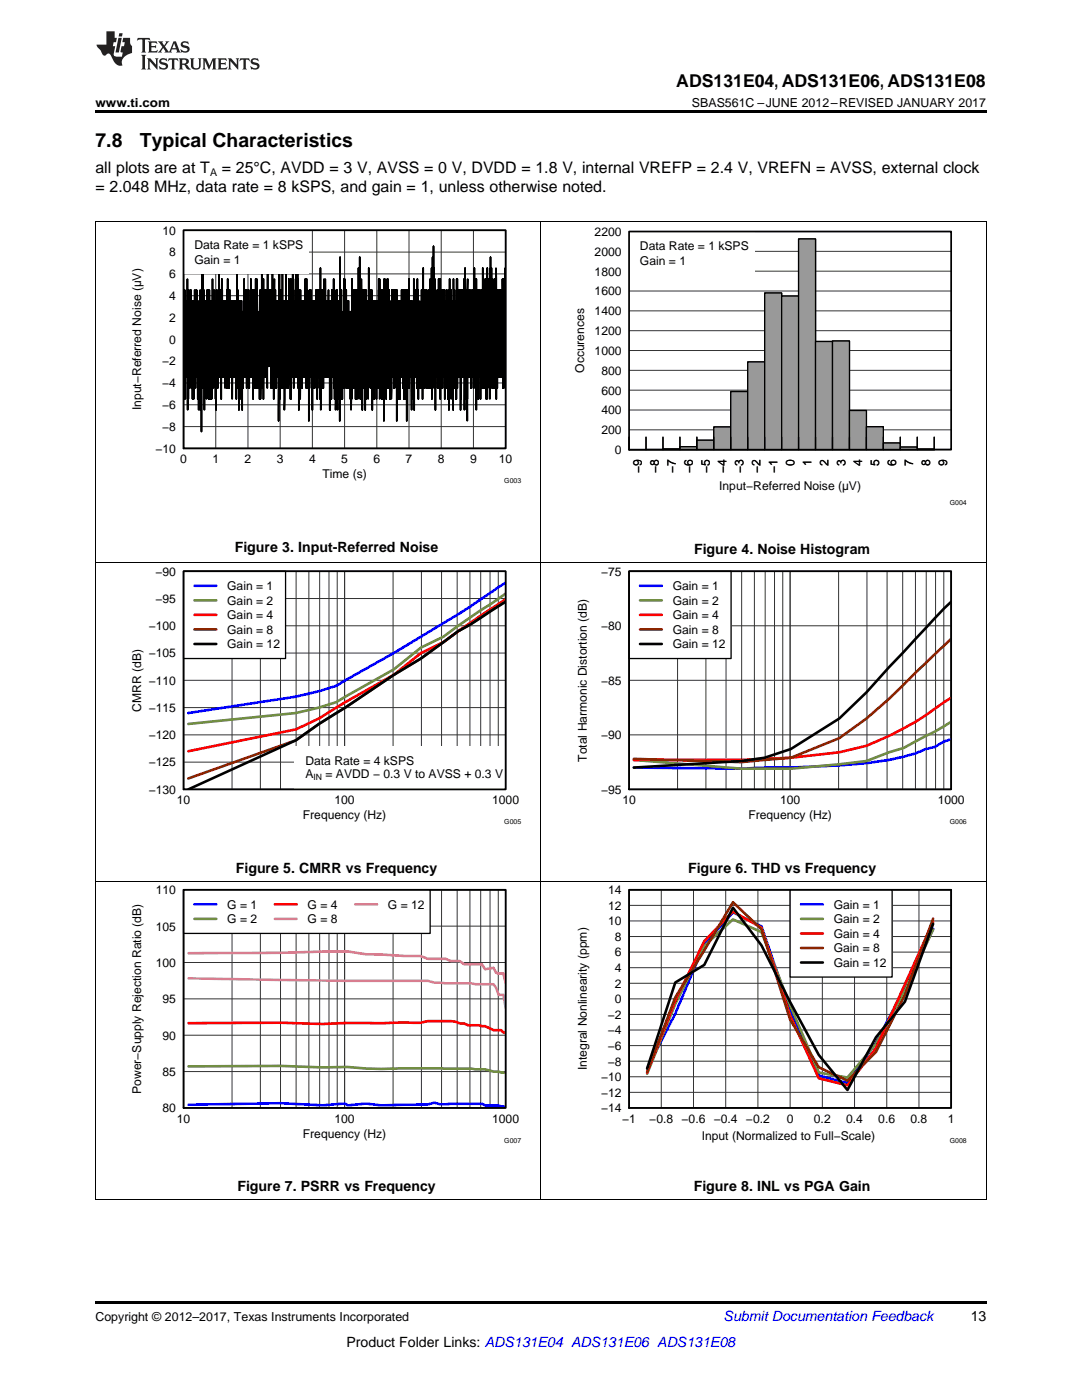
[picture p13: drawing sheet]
<svg xmlns="http://www.w3.org/2000/svg" width="216mm" height="279mm" viewBox="0 0 216 279" stroke-linecap="round" stroke-linejoin="round" font-family="sans-serif">
<defs><g id="words">
<g font-size="3.9">
<text x="19" y="29.3">7.8</text>
<text x="27.9" y="29.3">Typical Characteristics</text>
</g>
<text font-size="3.5" x="134.9" y="17.3">ADS131E04, ADS131E06, ADS131E08</text>
<g font-size="3.2">
<text x="19" y="34.4">all plots are at T</text>
<text x="44.3" y="34.4">= 25°C, AVDD = 3 V, AVSS = 0 V, DVDD = 1.8 V, internal VREFP = 2.4 V, VREFN = AVSS, external clock</text>
<text x="19" y="38.3">= 2.048 MHz, data rate = 8 kSPS, and gain = 1, unless otherwise noted.</text>
</g>
<g font-size="2.8">
<text x="46.8" y="110.1">Figure 3. Input-Referred Noise</text>
<text x="138.5" y="110.6">Figure 4. Noise Histogram</text>
<text x="47.1" y="174.2">Figure 5. CMRR vs Frequency</text>
<text x="137.3" y="174.2">Figure 6. THD vs Frequency</text>
<text x="47.4" y="237.7">Figure 7. PSRR vs Frequency</text>
<text x="138.4" y="237.7">Figure 8. INL vs PGA Gain</text>
<text x="193.7" y="263.6">13</text>
<text x="69.1" y="268.9">Product Folder Links: ADS131E04 ADS131E06 ADS131E08</text>
</g>
<text font-size="2.8" fill="#0000c8" x="144.4" y="263.6">Submit Documentation Feedback</text>
<g font-size="2.5">
<text x="19" y="21.4">www.ti.com</text>
<text x="138.1" y="21.4">SBAS561C –JUNE 2012–REVISED JANUARY 2017</text>
<text x="19" y="263.6">Copyright © 2012–2017, Texas Instruments Incorporated</text>
</g>
<g font-size="2.4">
<text x="32.4" y="46.8">10</text>
<text x="118.7" y="47.1">2200</text>
<text x="33.8" y="51.2">8</text>
<text x="38.8" y="49.7">Data Rate = 1 kSPS</text>
<text x="38.8" y="52.6">Gain = 1</text>
<text x="118.7" y="51">2000</text>
<text x="127.7" y="50">Data Rate = 1 kSPS</text>
<text x="127.7" y="52.9">Gain = 1</text>
<text x="33.8" y="59.9">4</text>
<text x="33.8" y="55.5">6</text>
<text x="118.7" y="58.9">1600</text>
<text x="118.7" y="55">1800</text>
<text x="33.8" y="64.2">2</text>
<text x="118.7" y="62.9">1400</text>
<text x="33.8" y="68.6">0</text>
<text x="118.7" y="70.8">1000</text>
<text x="118.7" y="66.9">1200</text>
<text x="32.4" y="77.3">−4</text>
<text x="32.4" y="72.9">−2</text>
<text x="116.6" y="74.4" transform="rotate(-90 116.6 74.4)">Occurences</text>
<text x="120" y="74.8">800</text>
<text x="28.2" y="81.9" transform="rotate(-90 28.2 81.9)">Input−Referred Noise (µV)</text>
<text x="32.4" y="81.7">−6</text>
<text x="120" y="82.7">400</text>
<text x="120" y="78.7">600</text>
<text x="32.4" y="86">−8</text>
<text x="120" y="86.7">200</text>
<text x="31" y="90.4">−10</text>
<text x="36" y="92.5">0</text>
<text x="42.4" y="92.5">1</text>
<text x="48.8" y="92.5">2</text>
<text x="55.2" y="92.5">3</text>
<text x="61.7" y="92.5">4</text>
<text x="64.3" y="95.5">Time (s)</text>
<text x="68.1" y="92.5">5</text>
<text x="74.5" y="92.5">6</text>
<text x="80.9" y="92.5">7</text>
<text x="87.4" y="92.5">8</text>
<text x="93.8" y="92.5">9</text>
<text x="99.5" y="92.5">10</text>
<text x="122.7" y="90.6">0</text>
<text x="128.1" y="94.5" transform="rotate(-90 128.1 94.5)">−9</text>
<text x="131.5" y="94.5" transform="rotate(-90 131.5 94.5)">−8</text>
<text x="134.8" y="94.5" transform="rotate(-90 134.8 94.5)">−7</text>
<text x="138.2" y="94.5" transform="rotate(-90 138.2 94.5)">−6</text>
<text x="141.6" y="94.5" transform="rotate(-90 141.6 94.5)">−5</text>
<text x="145" y="94.5" transform="rotate(-90 145 94.5)">−4</text>
<text x="148.4" y="94.5" transform="rotate(-90 148.4 94.5)">−3</text>
<text x="151.8" y="94.5" transform="rotate(-90 151.8 94.5)">−2</text>
<text x="155.1" y="94.5" transform="rotate(-90 155.1 94.5)">−1</text>
<text x="158.5" y="93.1" transform="rotate(-90 158.5 93.1)">0</text>
<text x="161.9" y="93.1" transform="rotate(-90 161.9 93.1)">1</text>
<text x="165.3" y="93.1" transform="rotate(-90 165.3 93.1)">2</text>
<text x="168.7" y="93.1" transform="rotate(-90 168.7 93.1)">3</text>
<text x="172.1" y="93.1" transform="rotate(-90 172.1 93.1)">4</text>
<text x="175.4" y="93.1" transform="rotate(-90 175.4 93.1)">5</text>
<text x="178.8" y="93.1" transform="rotate(-90 178.8 93.1)">6</text>
<text x="182.2" y="93.1" transform="rotate(-90 182.2 93.1)">7</text>
<text x="185.6" y="93.1" transform="rotate(-90 185.6 93.1)">8</text>
<text x="189" y="93.1" transform="rotate(-90 189 93.1)">9</text>
<text x="143.5" y="97.7">Input−Referred Noise (µV)</text>
<text x="31" y="114.9">−90</text>
<text x="45.3" y="117.8">Gain = 1</text>
<text x="119.9" y="114.9">−75</text>
<text x="134.2" y="117.8">Gain = 1</text>
<text x="29.7" y="125.8">−100</text>
<text x="31" y="120.3">−95</text>
<text x="45.3" y="120.7">Gain = 2</text>
<text x="45.3" y="123.6">Gain = 4</text>
<text x="119.9" y="125.8">−80</text>
<text x="134.2" y="120.7">Gain = 2</text>
<text x="134.2" y="123.6">Gain = 4</text>
<text x="29.7" y="131.2">−105</text>
<text x="45.3" y="126.5">Gain = 8</text>
<text x="45.3" y="129.4">Gain = 12</text>
<text x="134.2" y="126.5">Gain = 8</text>
<text x="134.2" y="129.4">Gain = 12</text>
<text x="29.7" y="136.6">−110</text>
<text x="119.9" y="136.6">−85</text>
<text x="28.2" y="142" transform="rotate(-90 28.2 142)">CMRR (dB)</text>
<text x="29.7" y="142.1">−115</text>
<text x="29.7" y="147.5">−120</text>
<text x="119.9" y="147.5">−90</text>
<text x="29.7" y="153">−125</text>
<text x="60.9" y="152.6">Data Rate = 4 kSPS</text>
<text x="60.9" y="155.3">A</text>
<text x="65" y="155.3">= AVDD − 0.3 V to AVSS + 0.3 V</text>
<text x="117.1" y="152" transform="rotate(-90 117.1 152)">Total Harmonic Distortion (dB)</text>
<text x="29.7" y="158.4">−130</text>
<text x="35.3" y="160.5">10</text>
<text x="66.7" y="160.5">100</text>
<text x="98.2" y="160.5">1000</text>
<text x="119.9" y="158.4">−95</text>
<text x="124.2" y="160.5">10</text>
<text x="155.6" y="160.5">100</text>
<text x="187.1" y="160.5">1000</text>
<text x="60.4" y="163.5">Frequency (Hz)</text>
<text x="149.3" y="163.5">Frequency (Hz)</text>
<text x="31.1" y="178.4">110</text>
<text x="121.3" y="178.4">14</text>
<text x="31.1" y="185.7">105</text>
<text x="45.3" y="181.3">G = 1</text>
<text x="45.3" y="184.2">G = 2</text>
<text x="61.4" y="181.3">G = 4</text>
<text x="61.4" y="184.2">G = 8</text>
<text x="77.4" y="181.3">G = 12</text>
<text x="121.3" y="184.7">10</text>
<text x="121.3" y="181.6">12</text>
<text x="166.4" y="181.3">Gain = 1</text>
<text x="166.4" y="184.2">Gain = 2</text>
<text x="122.7" y="190.9">6</text>
<text x="122.7" y="187.8">8</text>
<text x="166.4" y="187.2">Gain = 4</text>
<text x="166.4" y="190.1">Gain = 8</text>
<text x="31.1" y="193">100</text>
<text x="122.7" y="197.1">2</text>
<text x="122.7" y="194">4</text>
<text x="166.4" y="193">Gain = 12</text>
<text x="32.4" y="200.2">95</text>
<text x="121.3" y="203.3">−2</text>
<text x="122.7" y="200.2">0</text>
<text x="32.4" y="207.5">90</text>
<text x="121.3" y="209.5">−6</text>
<text x="121.3" y="206.4">−4</text>
<text x="32.4" y="214.7">85</text>
<text x="117.1" y="213.6" transform="rotate(-90 117.1 213.6)">Integral Nonlinearity (ppm)</text>
<text x="119.9" y="215.8">−10</text>
<text x="121.3" y="212.7">−8</text>
<text x="28.2" y="218.3" transform="rotate(-90 28.2 218.3)">Power−Supply Rejection Ratio (dB)</text>
<text x="32.4" y="222">80</text>
<text x="119.9" y="222">−14</text>
<text x="119.9" y="218.9">−12</text>
<text x="35.3" y="224.1">10</text>
<text x="60.4" y="227.1">Frequency (Hz)</text>
<text x="66.7" y="224.1">100</text>
<text x="98.2" y="224.1">1000</text>
<text x="124.1" y="224.1">−1</text>
<text x="129.6" y="224.1">−0.8 −0.6 −0.4 −0.2</text>
<text x="140" y="227.6">Input (Normalized to Full−Scale)</text>
<text x="157" y="224.1">0</text>
<text x="162.4" y="224.1">0.2</text>
<text x="168.8" y="224.1">0.4</text>
<text x="175.3" y="224.1">0.6</text>
<text x="181.7" y="224.1">0.8</text>
<text x="189.1" y="224.1">1</text>
</g>
<text font-size="2.1" x="41.9" y="35.1">A</text>
<text font-size="1.7" x="62.5" y="155.8">IN</text>
<g font-size="1.4">
<text x="100.6" y="96.4">G003</text>
<text x="189.5" y="100.9">G004</text>
<text x="100.6" y="164.4">G005</text>
<text x="189.5" y="164.4">G006</text>
<text x="100.6" y="228">G007</text>
<text x="189.5" y="228">G008</text>
</g>
</g></defs>
<path d="M19 259.7h177.8v.5h-177.8z" fill="#000"/>
<path d="M19.1 175.9v63.6M107.9 175.9v63.6M196.8 175.9v63.6M19 239.4h177.8" fill="none" stroke="#000" stroke-width=".2"/>
<path d="M36.6 177.6h64.3v43.5h-64.3z" fill="none" stroke="#000" stroke-width=".26"/>
<g fill="none" stroke="#333" stroke-width=".2">
<path d="M36.6 177.6h64.3v43.5h-64.3zM46.3 177.6v43.5M52 177.6v43.5M56 177.6v43.5M59.1 177.6v43.5M61.6 177.6v43.5M63.8 177.6v43.5M65.6 177.6v43.5M67.3 177.6v43.5M68.8 177.6v43.5M78.4 177.6v43.5M84.1 177.6v43.5"/>
<path d="M88.1 177.6v43.5M91.2 177.6v43.5M93.8 177.6v43.5M95.9 177.6v43.5M97.8 177.6v43.5M99.4 177.6v43.5M36.6 199.3h64.3M36.6 192.1h64.3M36.6 184.8h64.3M36.6 213.9h64.3M36.6 206.6h64.3"/>
</g>
<path d="M37.6 220.5l18.4-.3 8.4 .4 4.4-.4 .6 .4 3.6-.4 3.1 .4 9.3-.2 1.3-.3 1.1 .3 8.4-.1 .6 .3h2.7l1.4 .4" fill="none" stroke="#00f" stroke-width=".52"/>
<path d="M37.6 212.8l18.4-.1 8.4 .3 4.4-.1a75.3 75.3 0 0 0 11.8 .3l13.5 .1 .8 .1h1.9l1.7 .5 2.4 .1" fill="none" stroke="#6e8b3d" stroke-width=".52"/>
<path d="M37.6 204.2l18.4-.1 8.4 .3 4.4-.2 15.1-.1 1.5-.3h4.5l1 .1 .9 .3h.8l.8 .4h2.1l1.3 .2 1.7 .8h1.5l.4 .4h.5" fill="none" stroke="#f00" stroke-width=".52"/>
<path d="M37.6 195.3a1777 1777 0 0 0 47.8 .4l1.3 .4 2.2 .2 9.6 .1 .5 .7 .5 1.4h.9l.5 2.6" fill="none" stroke="#cd69c9" stroke-width=".52"/>
<path d="M37.6 190.2h18.4l13.4-.3 3.6 .5 7.6 .4h3.3l1.5 .6h3.5l1 .4h1.9l.8 .6h3.6l.6 1 1.7-.3 .5 1 .5 .2h.9l.5 1.8" fill="none" stroke="#ff8c69" stroke-width=".52"/>
<path d="M36.6 177.6h49.2v8.7h-49.2z" fill="#fff"/>
<path d="M36.6 177.6h49.2v8.7h-49.2zM125.5 177.6h64.3v43.5h-64.3z" fill="none" stroke="#000" stroke-width=".26"/>
<path d="M38.8 180.5h4.4M186.2 185.4l-5.6 11.6-5.8 11.1-5.7 8-5.7-1.4-5.7-13.1-5.8-16.7-5.6-2.8-5.8 6.4-5.8 13.8-5.6 10.9" fill="none" stroke="#00f" stroke-width=".52"/>
<path d="M38.8 183.4h4.4M186.2 185.5l-5.6 12.1-5.8 10.7-5.7 6.7-5.7-.9-5.7-13.4-5.8-14.7-5.6-2.5-5.8 5.3-5.8 11.5-5.6 14" fill="none" stroke="#6e8b3d" stroke-width=".52"/>
<path d="M54.8 180.5h4.4M186.2 183.9l-11.4 25.3-5.7 7.4-5.7-1.4-5.7-12.5-5.8-17.6-5.6-3.2-5.8 5.9-5.8 11.9-5.6 14.4" fill="none" stroke="#f00" stroke-width=".52"/>
<path d="M54.8 183.4h4.4" fill="none" stroke="#cd69c9" stroke-width=".52"/>
<path d="M70.9 180.5h4.3" fill="none" stroke="#ff8c69" stroke-width=".52"/>
<path d="M36.6 177.6h64.3v43.5h-64.3z" fill="none" stroke="#000" stroke-width=".35"/>
<g fill="none" stroke="#333" stroke-width=".2">
<path d="M125.5 177.6h64.3v43.5h-64.3zM132 177.6v43.5M138.4 177.6v43.5M144.8 177.6v43.5M151.2 177.6v43.5M157.7 177.6v43.5M164.1 177.6v43.5M170.5 177.6v43.5M176.9 177.6v43.5M183.4 177.6v43.5M125.5 199.3h64.3M125.5 196.2h64.3"/>
<path d="M125.5 193.1h64.3M125.5 190h64.3M125.5 186.9h64.3M125.5 183.8h64.3M125.5 180.7h64.3M125.5 218h64.3M125.5 214.9h64.3M125.5 211.8h64.3M125.5 208.7h64.3M125.5 205.6h64.3M125.5 202.5h64.3"/>
</g>
<path d="M186.2 183.3l-5.6 15.2-5.8 11.4-5.7 5.8-5.7-2.7-5.7-9.5-5.8-18.1-5.6-5.3-11.6 18.9-5.6 14.9" fill="none" stroke="#8b2500" stroke-width=".52"/>
<path d="M186.2 184.4l-5.6 15.5-5.8 7.1-5.7 10.5-5.7-7-5.7-10.5-5.8-11.3-5.6-7.5-5.8 11.4-5.8 3.5-5.6 17.1" fill="none" stroke="#000" stroke-width=".52"/>
<path d="M157.7 177.6h20.3v17.4h-20.3z" fill="#fff"/>
<path d="M36.6 114h64.3v43.5h-64.3zM157.7 177.6h20.3v17.4h-20.3z" fill="none" stroke="#000" stroke-width=".26"/>
<path d="M100.9 116.3l-2.9 1.9a425.1 425.1 0 0 1-30.9 18.7l-3.5 1-4.6 1.1-21.4 3.3M159.8 180.5h4.4" fill="none" stroke="#00f" stroke-width=".52"/>
<path d="M100.9 118.5l-9.5 6.4-2.9 2.2-4.5 2.1-5.4 4.4-11.5 6.5-3.5 1.1-4.6 1.1-21.4 2.2M159.8 183.4h4.4" fill="none" stroke="#6e8b3d" stroke-width=".52"/>
<path d="M100.9 119.6l-9.5 6.4-2.9 2.2-4.5 2.1-5.4 4.4-9.7 5.4-5.3 3.3-4.6 2.2-21.4 4.3M159.8 186.3h4.4" fill="none" stroke="#f00" stroke-width=".52"/>
<path d="M100.9 120l-7.1 4.7-2.4 1.3-7.4 5.4-5.4 3.3-9.7 6.5-5.3 3.3-4.6 3.2-21.4 7.7M159.8 189.2h4.4" fill="none" stroke="#8b2500" stroke-width=".52"/>
<path d="M100.9 120.1l-7.1 4.6-2.4 1.3-7.4 5.4-5.4 3.3-9.7 6.5-5.3 3.3-4.6 3.2-21.4 9.8M159.8 192.1h4.4" fill="none" stroke="#000" stroke-width=".52"/>
<path d="M125.5 177.6h64.3v43.5h-64.3z" fill="none" stroke="#000" stroke-width=".35"/>
<path d="M19.1 112.4v63.5M107.9 112.4v63.5M196.8 112.4v63.5M19 175.9h177.8" fill="none" stroke="#000" stroke-width=".2"/>
<g fill="none" stroke="#333" stroke-width=".2">
<path d="M36.6 114h64.3v43.5h-64.3zM36.6 119.4h64.3M46.3 114v43.5M52 114v43.5M56 114v43.5M59.1 114v43.5M61.6 114v43.5M63.8 114v43.5M65.6 114v43.5M67.3 114v43.5M68.8 114v43.5M78.4 114v43.5"/>
<path d="M84.1 114v43.5M88.1 114v43.5M91.2 114v43.5M93.8 114v43.5M95.9 114v43.5M97.8 114v43.5M99.4 114v43.5M36.6 135.8h64.3M36.6 130.3h64.3M36.6 124.9h64.3M36.6 152.1h64.3M36.6 146.7h64.3"/>
<path d="M36.6 141.2h64.3"/>
</g>
<path d="M36.6 114h20.4v17.4h-20.4z" fill="#fff"/>
<path d="M36.6 114h20.4v17.4h-20.4z" fill="none" stroke="#000" stroke-width=".26"/>
<path d="M38.8 116.9h4.4" fill="none" stroke="#00f" stroke-width=".52"/>
<path d="M38.8 119.8h4.4" fill="none" stroke="#6e8b3d" stroke-width=".52"/>
<path d="M38.8 122.7h4.4" fill="none" stroke="#f00" stroke-width=".52"/>
<path d="M38.8 125.6h4.4" fill="none" stroke="#8b2500" stroke-width=".52"/>
<path d="M38.8 128.5h4.4" fill="none" stroke="#000" stroke-width=".52"/>
<path d="M58.8 148.8h42.1v8.7h-42.1z" fill="#fff"/>
<path d="M36.6 114h64.3v43.5h-64.3z" fill="none" stroke="#000" stroke-width=".35"/>
<path d="M125.5 114h64.3v43.5h-64.3z" fill="none" stroke="#000" stroke-width=".26"/>
<g fill="none" stroke="#333" stroke-width=".2">
<path d="M125.5 114h64.3v43.5h-64.3zM135.2 114v43.5M140.9 114v43.5M144.9 114v43.5M148 114v43.5M150.5 114v43.5M152.7 114v43.5M154.5 114v43.5M156.2 114v43.5M157.7 114v43.5M167.3 114v43.5M173 114v43.5"/>
<path d="M177 114v43.5M180.1 114v43.5M182.7 114v43.5M184.8 114v43.5M186.7 114v43.5M188.3 114v43.5M125.5 135.8h64.3M125.5 124.9h64.3M125.5 146.7h64.3"/>
</g>
<path d="M189.8 147.5l-1.4 .5-1.9 1.1-1.8 .4a39 39 0 0 1-11.8 2.8l-5.4 .5-9.7 .4h-5.3l-4.6 .2-21.4-.2" fill="none" stroke="#00f" stroke-width=".52"/>
<path d="M189.8 144l-3.3 2-6.2 3.3-2.9 .8-4.5 1.8-5.4 .6-9.7 .9h-9.9l-21.4-1.7" fill="none" stroke="#6e8b3d" stroke-width=".52"/>
<path d="M189.8 139.3l-1.4 .8a61 61 0 0 1-15.5 8.7l-5.4 1.3-9.7 1.1-9.9 .5h-21.4" fill="none" stroke="#f00" stroke-width=".52"/>
<path d="M189.8 127.5l-5.1 4.8a209.4 209.4 0 0 1-11.8 11.1l-5.4 3.9-9.7 3.9-9.9 .9-21.4-.7" fill="none" stroke="#8b2500" stroke-width=".52"/>
<path d="M189.8 120.1l-3.3 3.3-13.6 14.8-5.4 5.2-9.7 6.1-5.3 1.7-4.6 .7-21.4 1.3" fill="none" stroke="#000" stroke-width=".52"/>
<path d="M125.5 114h20.4v17.4h-20.4z" fill="#fff"/>
<path d="M125.5 89.7h3.4zM128.9 89.7h3.4zM132.3 89.6h3.4v.1h-3.4zM125.5 114h20.4v17.4h-20.4z" fill="none" stroke="#000" stroke-width=".26"/>
<path d="M127.7 116.9h4.4" fill="none" stroke="#00f" stroke-width=".52"/>
<path d="M127.7 119.8h4.4" fill="none" stroke="#6e8b3d" stroke-width=".52"/>
<path d="M127.7 122.7h4.4" fill="none" stroke="#f00" stroke-width=".52"/>
<path d="M127.7 125.6h4.4" fill="none" stroke="#8b2500" stroke-width=".52"/>
<path d="M127.7 128.5h4.4" fill="none" stroke="#000" stroke-width=".52"/>
<path d="M125.5 114h64.3v43.5h-64.3z" fill="none" stroke="#000" stroke-width=".35"/>
<path d="M19.1 44.3v68.1M107.9 44.3v68.1M196.8 44.3v68.1M19 112.3h177.8" fill="none" stroke="#000" stroke-width=".2"/>
<path d="M132.3 89.7h-6.8M132.3 89.7h3.4" fill="none" stroke="#999" stroke-width=".2"/>
<path d="M135.7 89.1h3.4v.6h-3.4z" fill="#999"/>
<path d="M135.7 89.1h3.4v.6h-3.4z" fill="none" stroke="#000" stroke-width=".26"/>
<path d="M139.1 87.9h3.3v1.8h-3.3z" fill="#999"/>
<path d="M139.1 87.9h3.3v1.8h-3.3z" fill="none" stroke="#000" stroke-width=".26"/>
<path d="M142.4 85.2h3.4v4.5h-3.4z" fill="#999"/>
<path d="M142.4 85.2h3.4v4.5h-3.4z" fill="none" stroke="#000" stroke-width=".26"/>
<path d="M145.8 78.1h3.4v11.6h-3.4z" fill="#999"/>
<path d="M145.8 78.1h3.4v11.6h-3.4z" fill="none" stroke="#000" stroke-width=".26"/>
<path d="M149.2 72.2h3.4v17.5h-3.4z" fill="#999"/>
<path d="M149.2 72.2h3.4v17.5h-3.4z" fill="none" stroke="#000" stroke-width=".26"/>
<path d="M152.6 58.5h3.4v31.2h-3.4z" fill="#999"/>
<path d="M152.6 58.5h3.4v31.2h-3.4z" fill="none" stroke="#000" stroke-width=".26"/>
<path d="M156 59.1h3.4v30.6h-3.4z" fill="#999"/>
<path d="M156 59.1h3.4v30.6h-3.4z" fill="none" stroke="#000" stroke-width=".26"/>
<path d="M159.3 47.7h3.4v42h-3.4z" fill="#999"/>
<path d="M159.3 47.7h3.4v42h-3.4z" fill="none" stroke="#000" stroke-width=".26"/>
<path d="M162.7 68.2h3.4v21.5h-3.4z" fill="#999"/>
<path d="M162.7 68.2h3.4v21.5h-3.4z" fill="none" stroke="#000" stroke-width=".26"/>
<path d="M166.1 68.1h3.4v21.6h-3.4z" fill="#999"/>
<path d="M166.1 68.1h3.4v21.6h-3.4z" fill="none" stroke="#000" stroke-width=".26"/>
<path d="M169.5 81.9h3.4v7.8h-3.4z" fill="#999"/>
<path d="M169.5 81.9h3.4v7.8h-3.4z" fill="none" stroke="#000" stroke-width=".26"/>
<path d="M172.9 85.2h3.4v4.5h-3.4z" fill="#999"/>
<path d="M172.9 85.2h3.4v4.5h-3.4z" fill="none" stroke="#000" stroke-width=".26"/>
<path d="M176.3 88.4h3.3v1.3h-3.3z" fill="#999"/>
<path d="M176.3 88.4h3.3v1.3h-3.3z" fill="none" stroke="#000" stroke-width=".26"/>
<path d="M179.6 89.2h3.4v.5h-3.4z" fill="#999"/>
<g fill="none" stroke="#000" stroke-width=".26">
<path d="M125.5 89.7h3.4zM125.5 87.3v2.4h60.9v-2.4M128.9 89.7h3.4zM128.9 87.3v2.4M132.3 89.6h3.4v.1h-3.4zM132.3 87.3v2.4M135.7 87.3v2.4M139.1 87.3v2.4M142.4 87.3v2.4M145.8 87.3v2.4M149.2 87.3v2.4M152.6 87.3v2.4"/>
<path d="M156 87.3v2.4M159.3 87.3v2.4M162.7 87.3v2.4M166.1 87.3v2.4M169.5 87.3v2.4M172.9 87.3v2.4M176.3 87.3v2.4M179.6 89.2h3.4v.5h-3.4zM179.6 87.3v2.4M183 89.6h3.4v.1h-3.4zM183 87.3v2.4M186.4 89.7h3.4z"/>
</g>
<path d="M132.3 89.7h-6.8M132.3 89.7h3.4M183 89.7h3.4M186.4 89.7h3.4" fill="none" stroke="#999" stroke-width=".2"/>
<path d="M125.5 58.1h64.3M125.5 54.1h64.3M125.5 50.2h64.3M125.5 46.2h64.3M125.5 77.9h64.3M125.5 73.9h64.3M125.5 70h64.3M125.5 66h64.3M125.5 62h64.3M125.5 89.7h64.3M125.5 85.8h64.3M125.5 81.8h64.3" fill="none" stroke="#333" stroke-width=".2"/>
<path d="M135.7 89.1h3.4v.6h-3.4z" fill="#999"/>
<path d="M135.7 89.1h3.4v.6h-3.4z" fill="none" stroke="#000" stroke-width=".26"/>
<path d="M139.1 87.9h3.3v1.8h-3.3z" fill="#999"/>
<path d="M139.1 87.9h3.3v1.8h-3.3z" fill="none" stroke="#000" stroke-width=".26"/>
<path d="M142.4 85.2h3.4v4.5h-3.4z" fill="#999"/>
<path d="M142.4 85.2h3.4v4.5h-3.4z" fill="none" stroke="#000" stroke-width=".26"/>
<path d="M145.8 78.1h3.4v11.6h-3.4z" fill="#999"/>
<path d="M145.8 78.1h3.4v11.6h-3.4z" fill="none" stroke="#000" stroke-width=".26"/>
<path d="M149.2 72.2h3.4v17.5h-3.4z" fill="#999"/>
<path d="M149.2 72.2h3.4v17.5h-3.4z" fill="none" stroke="#000" stroke-width=".26"/>
<path d="M152.6 58.5h3.4v31.2h-3.4z" fill="#999"/>
<path d="M152.6 58.5h3.4v31.2h-3.4z" fill="none" stroke="#000" stroke-width=".26"/>
<path d="M156 59.1h3.4v30.6h-3.4z" fill="#999"/>
<path d="M156 59.1h3.4v30.6h-3.4z" fill="none" stroke="#000" stroke-width=".26"/>
<path d="M159.3 47.7h3.4v42h-3.4z" fill="#999"/>
<path d="M159.3 47.7h3.4v42h-3.4z" fill="none" stroke="#000" stroke-width=".26"/>
<path d="M162.7 68.2h3.4v21.5h-3.4z" fill="#999"/>
<path d="M162.7 68.2h3.4v21.5h-3.4z" fill="none" stroke="#000" stroke-width=".26"/>
<path d="M166.1 68.1h3.4v21.6h-3.4z" fill="#999"/>
<path d="M166.1 68.1h3.4v21.6h-3.4z" fill="none" stroke="#000" stroke-width=".26"/>
<path d="M169.5 81.9h3.4v7.8h-3.4z" fill="#999"/>
<path d="M169.5 81.9h3.4v7.8h-3.4z" fill="none" stroke="#000" stroke-width=".26"/>
<path d="M172.9 85.2h3.4v4.5h-3.4z" fill="#999"/>
<path d="M172.9 85.2h3.4v4.5h-3.4z" fill="none" stroke="#000" stroke-width=".26"/>
<path d="M176.3 88.4h3.3v1.3h-3.3z" fill="#999"/>
<path d="M176.3 88.4h3.3v1.3h-3.3z" fill="none" stroke="#000" stroke-width=".26"/>
<path d="M179.6 89.2h3.4v.5h-3.4z" fill="#999"/>
<g fill="none" stroke="#000" stroke-width=".26">
<path d="M125.5 87.3v2.4h60.9v-2.4M128.9 87.3v2.4M132.3 87.3v2.4M135.7 87.3v2.4M139.1 87.3v2.4M142.4 87.3v2.4M145.8 87.3v2.4M149.2 87.3v2.4M152.6 87.3v2.4M156 87.3v2.4M159.3 87.3v2.4M162.7 87.3v2.4"/>
<path d="M166.1 87.3v2.4M169.5 87.3v2.4M172.9 87.3v2.4M176.3 87.3v2.4M179.6 89.2h3.4v.5h-3.4zM179.6 87.3v2.4M183 89.6h3.4v.1h-3.4zM183 87.3v2.4M186.4 89.7h3.4z"/>
</g>
<path d="M183 89.7h3.4M186.4 89.7h3.4" fill="none" stroke="#999" stroke-width=".2"/>
<path d="M125.5 46.2h25v8.7h-25z" fill="#fff"/>
<path d="M125.5 46.2h64.3v43.5h-64.3zM36.6 66.6v-8.7l.1 19.6v-19.6l.1 21.7 .1-21.7 .1 21.7 .1-19.6 .1 15.3v-15.3l.1 15.3 .1-19.6v26.1l.2-19.6v17.4v-21.7l.1 19.6v-15.3v10.9l.2-13.1v15.3v-17.4l.2 17.4v-17.4l.1 19.6v-15.3v15.3l.1-15.3 .1 17.4v-19.6l.1 19.6 .1-17.4 .1 17.4 .1-21.7 .2 19.6v-17.5l.1 15.3 .1-17.4v17.4v-17.4v17.4l.1-13.1 .2 17.4v-19.6l.1 21.8 .1-19.6v10.9l.1-10.9v13.1l.1-13.1v19.6v-23.9l.2 17.4 .1-15.3v26.2l.2-32.7 .1 24 .1-19.6v15.2l.1-15.2v15.2l.1-10.9v19.6l.1-21.8 .1 15.3v-15.3l.1 15.3v-13.1l.1 17.4 .1-21.7 .1 19.6v-17.5l.1 17.5v-19.6l.1 13v-8.7v17.4l.1-17.4v17.4v-15.2l.1 13.1v-19.6v21.7v-19.6l.1 17.5 .1-15.3v17.4v-13l.1 13 .1-19.6v19.6l.1-19.6v17.5l.1-21.8v19.6l.1-17.4 .1 19.6 .1-15.3v10.9v-10.9l.1 8.7v-13l.1 17.4 .1-15.3v19.6v-17.4v10.9l.1-10.9v4.4v15.2l.1-19.6v15.3v-19.6l.1 19.6 .1-17.5v13.1v-10.9v15.3v-13.1l.1 10.9 .1-17.4 .1 13v-17.4l.1 21.8v-13.1v13.1l.1-2.2v-13.1v13.1v-8.7l.1 10.9v-15.3v15.3l.1-17.4v13v-10.9v19.6l.2-23.9v19.6l.1-15.3v13.1v-13.1l.1 13.1v-10.9l.1 10.9 .1-10.9v13.1v-2.2v-13.1l.2 15.3v-13.1v15.3l.1-17.5v13.1l.1-10.9v13.1l.1-13.1v13.1v-13.1l.1 15.3v-19.6l.1 19.6v-21.8l.1 19.6 .1-17.4 .1 19.6v-17.5v15.3l.1-17.4v15.2l.1-13.1v15.3l.1-13.1v8.7l.1-8.7v10.9v-13.1l.1 13.1 .1-10.9v17.4l.2-19.6v13.1l.2-13.1v15.3v-15.3v10.9l.1-10.9v13.1l.1-10.9v13.1v-15.3l.1 15.3v-10.9v8.7l.1-10.9 .1 17.4 .1-26.1 .1 21.8 .1-17.4v15.2v-13.1l.1 15.3 .1-15.3v21.8l.1-21.8 .1 19.6v-17.4l.2 15.3v-15.3v8.7l.1-10.9 .1 17.5v-13.1v17.4l.1-19.6v13.1v-13.1v8.7l.1-6.5v13.1v-15.3v8.7l.1-8.7 .1 13.1v-19.6l.1 19.6v-13.1v8.7v-8.7v8.7l.1-8.7 .1 6.5v-10.8v17.4v-17.4l.1 17.4 .1-15.3v17.5l.2-19.6v15.2v-13.1l.1 15.3 .1-17.4 .1 19.6 .2-17.5v15.3v-15.3l.1 13.1 .1-13.1v10.9v-15.2v19.6l.1-17.4v15.2l.1-13.1v15.3v-10.9l.1 8.7v-15.2v17.4l.1-13.1v17.4l.1-21.7v15.2v-15.2v15.2l.1-13.1 .1 13.1v-15.2l.1 19.6 .1-21.8 .1 21.8 .1-21.8v19.6l.1-10.9v13.1l.1-15.3v13.1v-13.1l.1 10.9 .1-10.9 .1 13.1v-13.1l.1 17.4 .1-21.7 .1 21.7 .1-17.4v10.9v-6.5l.1 4.3v-13v13v-17.4l.2 24v-15.3v15.3l.1-15.3 .1 10.9v-17.4v23.9l.1-21.7 .1 15.2v-15.2l.1 17.4v-17.4v17.4l.1-17.4v13l.1-13v17.4v-17.4l.2 17.4v-17.4v19.6l.1-24v17.4l.1-8.7v10.9l.1-13.1 .1 13.1v-15.2l.1 13v-13v10.8l.1-2.1v4.3v-10.9l.1 13.1v-15.2l.1 19.6 .1-19.6v19.6l.2-24v19.6l.1-10.9 .1 17.4v-21.7l.1 15.2v-17.4v21.8l.1-17.5 .1 17.5v-13.1v10.9v-4.4v-13v19.6l.1-15.3v13.1v-13.1l.1 10.9v-10.9v15.3l.1-15.3v13.1v-15.3l.1 15.3v-13.1l.1 13.1 .1-13.1 .1 21.8v-32.7l.2 28.3 .1-17.4 .1 15.3v-19.6l.1 19.6 .1-17.5v17.5v-17.5v17.5v-17.5l.1 15.3 .1-24v15.3v-6.6l.1 17.5 .2-17.5v17.5v-13.1v17.4l.1-19.6v15.3l.1-13.1v13.1v-15.3v13.1l.1-13.1v10.9v-6.5l.1 4.3v-17.4v21.8v-8.7l.1-2.2v10.9l.1-13.1v15.3v-15.3l.1 8.7v-10.9v17.5l.1-15.3 .1 13.1v-19.6v15.2v-6.5l.1 8.7 .1-10.9v10.9v-10.9v13.1l.1-17.4 .1 21.7v-23.9l.1 19.6v-17.4l.1 17.4v-17.4l.1 13v-8.7v13.1l.1-21.8v17.4v-4.3l.1 6.5v-8.7v10.9v-17.4l.1 19.6v-17.5v10.9l.1-10.9v13.1v-13.1l.1 15.3 .1-15.3v15.3l.1-19.6 .1 15.2v-17.4v21.8l.1-17.4v13v-13v10.8l.1-8.7v13.1l.1-19.6 .1 24 .1-17.5v8.7v-6.5v6.5v-2.1v15.2l.1-23.9 .1 21.7v-17.4l.1 17.4 .1-21.7v15.2l.1-13.1v13.1v-10.9v15.3l.1-15.3 .1 13.1v-15.3v17.5l.1-15.3v13.1l.1-4.4v-10.9v13.1v-10.9v8.7v-8.7l.1 10.9v-10.9l.1 10.9v-13.1v15.3l.1-15.3 .1 15.3v-19.6l.1 19.6v-17.4v8.7l.1-6.6v17.5l.1-21.8v21.8l.1-19.6v15.2v-10.9l.1 8.7v-10.9v17.5v-15.3l.1 8.7v-8.7l.1 8.7v-6.5v8.7v-13.1v24v-21.8l.1-2.2v15.3l.1-17.4v19.6v-15.3v-4.3v17.4l.1-15.3v13.1l.1-15.2 .1 17.4v-13.1v13.1v-10.9v8.7l.2-8.7v15.2v-17.4v19.6v-21.8l.1 17.5 .1-17.5v8.7v-8.7v8.7v-8.7l.1 6.6v-4.4v13.1l.1-10.9v13.1v-13.1l.1 13.1v-17.5v15.3l.1-13.1 .1 10.9v-15.2l.1 15.2 .1-15.2v19.6l.1-15.3v17.4v-13l.1 10.9v-10.9l.1 8.7v-10.9l.1 10.9v-17.4v17.4v-13.1l.1 8.7v-10.9v15.3l.1-15.3 .1 19.6v-26.1l.1 28.3 .1-23.9v13l.1-10.9 .1 10.9v-13v19.6v-17.5l.2 17.5v-19.6v2.1v17.5l.1-21.8 .1 19.6v-17.4l.1 17.4v-17.4l.1 15.2v-17.4l.1 19.6v-13.1v10.9l.1-10.9v13.1l.1-15.3 .1 15.3v-10.9l.1 2.2v-4.4v8.7v-8.7v13.1l.1-15.3v15.3v-17.4v17.4l.1-15.3 .1 10.9v-8.7v10.9v-13.1l.1 21.8v-19.6l.1 2.2v17.4v-15.2v13l.1-19.6 .1 19.6v-17.4l.1 13.1 .1-17.4v17.4l.1-15.3v15.3l.1-8.7v6.5v-15.2v17.4l.1-19.6v19.6l.1-15.3v17.5l.1-17.5v19.6v-19.6l.1 15.3 .1-13.1v19.6l.1-23.9 .1 15.2v-15.2l.1 23.9v-15.2v6.5l.1-10.9v15.3l.1-17.5 .1 10.9 .1-8.7v17.4l.1-17.4v21.8l.1-32.7v26.2l.1-19.6 .1 17.4v-17.4l.1 21.7v-17.4l.1 17.4v-17.4l.1 15.3v-13.1l.1 10.9v-8.7l.1 8.7 .1-19.6v21.8l.1-21.8v19.6v-13.1v13.1l.1-10.9 .1 10.9v-10.9v2.2v8.7l.1-17.4v19.6v-15.3l.1 6.5v-8.7v17.5l.1-15.3v13.1l.1-10.9v10.9v-15.3l.1 13.1v-13.1v17.5v-15.3l.2 15.3v-13.1v8.7v-10.9v10.9l.1-6.5 .1 8.7v-13.1v17.4v-17.4l.1 6.5v-6.5v19.6l.1-19.6 .1 17.4v-23.9v21.8l.1-17.5 .1 15.3v-13.1l.1 15.3v-15.3v15.3v-6.6l.1 4.4v-17.4v17.4l.1-17.4 .1 13v-10.9v8.7v-6.5v15.3l.1-15.3v15.3v-19.6v21.7l.1-21.7v19.6l.1-15.3v17.4v-21.7l.1 17.4 .1-13.1v13.1v-15.3l.1 19.6v-17.4l.1 10.9v-19.6l.1 24 .1-17.5v10.9l.1-8.7v6.5v-17.4l.1 28.3v-15.2l.1 10.9v-10.9v13.1l.1-21.8 .1 23.9 .1-19.6v21.8v-19.6l.1 10.9 .1-15.2v19.6v-17.5l.1 13.1v-15.2v13l.1-8.7v13.1v-13.1l.1 15.3v-10.9v10.9l.1-8.8v13.1l.1-23.9v21.7l.1-17.4v15.3l.1-15.3v10.9v-13.1l.1 17.5v-17.5v10.9l.1-8.7v15.3v-17.5l.1 19.6 .1-26.1v21.8v-17.4l.1 15.2 .1-13.1v13.1v-2.2v-13v15.2l.1-8.7 .1 13.1v-13.1v10.9l.1-13.1 .1 15.3v-19.6l.1 23.9v-21.8l.1 15.3v-13.1v15.3l.1-15.3v13.1v-6.6l.1 2.2v-10.9l.1 19.6v-19.6v13.1l.1-10.9 .1 10.9v-10.9v8.7v-8.7v15.3v-15.3l.1 15.3 .1-17.5v19.6l.1-19.6v15.3v-13.1v10.9l.1-10.9v15.3l.1-17.5v17.5l.1-15.3 .1 10.9v-17.4v19.6l.1-19.6v15.2v-15.2l.1 13v-6.5v17.4l.1-19.6 .1 15.3v-17.4l.1 17.4 .1-13.1v15.3v-19.6v21.7v-19.6l.1 15.3v-13.1l.1 17.4v-21.7l.1 17.4v-13.1v8.7l.1-2.2v15.3l.1-28.3v23.9v-19.6l.2 17.5v-15.3v10.9v-8.7l.1 6.5v-15.2l.1 23.9 .1-19.6v15.3v-13.1v8.7v-13l.1 19.6 .1-21.8v19.6v-13.1v15.3l.1-17.5v17.5l.1-15.3v15.3v-19.6l.1 19.6 .1-15.3v17.4l.1-17.4v13.1v-10.9v10.9v-6.6l.2 4.4v-13.1v19.6l.1-21.7v15.2l.1-8.7v8.7v-10.9v13.1l.1-17.4v17.4l.1-13.1v13.1v-13.1l.1 15.3 .1-15.3v15.3v-19.6l.2 17.4v-17.4l.1 17.4v-13.1l.1 13.1 .1-17.4v26.1v-21.8l.1 13.1 .1-13.1v13.1v-15.3v19.6v-19.6v10.9l.1-10.9 .1 13.1v-10.9v13.1l.1-15.3 .1 15.3v-10.9v15.2l.1-17.4v13.1v-15.3v13.1l.2-13.1v10.9v-13v17.4l.1-13.1 .1 13.1v-17.4v17.4v-2.2v-15.2l.1 19.6 .1-17.5 .1 19.6v-21.7l.1 21.7 .1-21.7 .1 21.7v-15.2l.1 15.2v-17.4v15.3l.2-19.6v26.1v-19.6v6.5v-10.9l.1 13.1 .1-13.1v13.1v-15.2l.1 19.6v-17.5v17.5l.1-15.3v15.3v-21.8l.1 19.6v-13.1l.1 13.1 .1-13.1v13.1v-15.3v15.3l.1-15.3 .1 21.8v-19.6v10.9l.1-10.9 .1 13.1v-13.1v10.9l.1-8.7v15.2l.2-23.9v26.1v-19.6l.1 8.7v-10.9v15.3l.1-15.3 .1 15.3 .1-17.4v17.4v-13.1v10.9l.1-15.2v15.2l.1-15.2v19.6l.1-21.8 .1 17.4v-15.2l.1 13v-8.7v17.4v-19.6l.2 17.5 .1-15.3v13.1l.1-10.9v13.1v-15.3v10.9v-10.9l.1 13.1v-13.1l.1 13.1v-17.4l.1 17.4v-15.3l.1 6.6v-2.2v15.2l.1-26.1v17.4l.1-13 .1 15.2v-15.2v19.6v-15.3v10.9l.1-8.7 .1 6.5v-8.7v15.3v-15.3v13.1l.1-13.1 .1 13.1v-17.4v13l.1-8.7v10.9v-13.1l.1 17.5v-17.5l.1 17.5v-17.5v17.5l.2-19.6v17.4v-15.3v15.3l.1-15.3 .1 17.5v-17.5l.1 17.5 .1-21.8v15.2v-10.9v15.3v-13.1l.1 13.1 .1-21.8 .1 26.1v-15.2l.1 13.1v-26.2l.1 21.8 .1-23.9 .1 23.9v-10.9v13.1v-21.8v17.4l.1-4.3v8.7v-10.9v13.1l.1-21.8 .1 26.1v-21.8l.1 15.3 .1-8.7v8.7l.1-13.1v13.1l.1-17.4 .1 19.6 .1-21.8 .1 19.6 .1-15.3v15.3l.1-13.1v13.1v-19.6v23.9l.1-17.4 .1 15.3v-17.5v13.1l.1-10.9 .1 10.9v-13.1v15.3v-17.4l.1 19.6v-15.3l.1 13.1v-13.1v10.9v-8.7l.1 10.9 .1-13.1v13.1v-17.4l.1 21.7v-17.4l.1 10.9 .1-10.9v13.1v-15.3l.1 15.3 .1-17.4v17.4v-13.1v15.3l.2-17.5 .1 19.6 .1-21.7 .1 23.9 .1-26.1v19.6l.1-17.4 .1 19.6 .1-19.6v19.6v-4.4v6.5v-17.4v15.3v-15.3l.1 13.1 .1-13.1v8.7v-8.7l.1 8.7v-8.7l.1 13.1v-13.1v19.6l.1-26.1v21.8v-17.5v15.3l.2-17.4v17.4l.1-13.1v15.3l.1-17.5v17.5v-17.5l.2 19.6v-23.9v19.6l.1-13.1 .1 15.3v-21.8l.1 19.6v-13.1l.2 13.1v-17.4v17.4l.1-17.4 .1 17.4v-13.1l.1 19.6 .1-23.9v15.2l.1-15.2 .1 17.4v-15.3v10.9v-13l.1 15.2v-15.2l.2 17.4 .1-19.6 .1 26.1 .1-28.3v17.4l.1-4.3v6.5v-15.2v15.2l.2-8.7v15.2v-15.2v17.4l.1-13.1v15.3l.1-28.3v19.6l.1-17.4v17.4v-17.4v17.4l.2-13.1v13.1v-17.4l.1 15.2 .1-15.2v15.2v-13.1l.1 15.3v-15.3l.1 17.5 .1-15.3v15.3l.1-19.6 .1 17.4v-8.7v6.5v-15.2v13l.1-4.3v6.5v-10.9l.1 15.3v-19.6l.1 15.2 .1-19.6v17.4v-15.2l.1 17.4 .1-17.4v19.6l.1-15.3v21.8v-26.1v21.8l.1-15.3 .1 13.1v-15.3l.1 13.1 .1-15.2v21.7v-17.4l.1 13.1 .1-17.4v17.4l.1-15.3v15.3v-13.1l.1 8.7v-6.5v8.7l.1-10.9v17.4l.1-21.7v17.4l.1-13.1v13.1v-17.4l.1 19.6 .1-13.1v10.9v-21.8v21.8l.1-17.4 .1 19.6v-21.8l.1 21.8 .1-19.6 .1 13v-10.9v15.3l.2-19.6v23.9v-17.4l.2 17.4v-26.1l.1 24 .1-15.3v10.9l.1-10.9 .1 10.9v-17.4v15.2v-8.7l.1 17.4 .2-28.3v26.2l.1-17.5v15.3v-8.7l.1 6.5v-19.6v19.6v-15.2l.1 17.4v-19.6l.1 19.6v-17.4v19.6l.1-19.6v13l.1-13 .1 19.6v-21.8v19.6l.1-17.4v13l.1-4.3v6.5v-15.2v15.2l.1-15.2 .1 15.2v-19.6v26.1l.1-17.4 .1 15.3v-17.5v17.5l.1-15.3 .1 13.1v-17.4v15.2l.1-13.1v15.3v-13.1l.2 10.9v-13.1v13.1v-15.2l.1 17.4 .1-13.1v13.1v-17.4v15.2v-8.7l.1 10.9v-15.3l.1 15.3 .1-17.4 .1 13v-15.2l.1 21.8v-21.8v19.6l.2-19.6v17.4l.1-13.1 .1 2.2v15.3v-24v15.2l.1-6.5v4.4" fill="none" stroke="#000" stroke-width=".35"/>
<path d="M36.6 46h64.3v43.5h-64.3z" fill="none" stroke="#000" stroke-width=".26"/>
<g fill="none" stroke="#333" stroke-width=".2">
<path d="M36.6 46h64.3v43.5h-64.3zM36.6 59h64.3M36.6 54.7h64.3M36.6 50.3h64.3M43.1 46v43.5M49.5 46v43.5M55.9 46v43.5M62.3 46v43.5M68.8 46v43.5M75.2 46v43.5M81.6 46v43.5M88 46v43.5"/>
<path d="M94.5 46v43.5M36.6 76.4h64.3M36.6 72.1h64.3M36.6 67.7h64.3M36.6 63.4h64.3M36.6 85.1h64.3M36.6 80.8h64.3"/>
</g>
<path d="M36.6 46h25v8.7h-25z" fill="#fff"/>
<path d="M36.6 46h64.3v43.5h-64.3z" fill="none" stroke="#000" stroke-width=".35"/>
<path d="M19 44.3h177.8" fill="none" stroke="#000" stroke-width=".2"/>
<path d="M19 22h177.8v.5h-177.8z" fill="#000"/>
<g fill="#231f20">
<path d="M27.5 7.6l-.1 .5 .4-.2h.6v.1v2.1l-.2 .4h1l-.3-.4v-2.1l.1-.1h.5l.5 .2-.2-.5zM29.5 8.3l.2 .3v1.5l-.2 .4h1.8l.2-.6a1.04 1.04 0 0 1-1.3 .2v-.7h.6l.3 .2v-.6l-.3 .2h-.6v-.6l.8-.1 .4 .3-.2-.5zM31.5 8.3l.9 1.1-.9 1.1h.8l-.2-.2 .5-.7 .4 .7-.2 .2h1.5l-.1-.2 .1-.4h.9l.1 .4-.2 .2h1l-.3-.3-.7-1.9h-.5l-.9 2-.8-1 .9-1h-.8l.1 .3-.3 .5-.4-.6 .2-.2zM34.7 8.6l.4 1h-.7zM36.3 8.4a.63 .63 0 0 0-.2 .7 .63 .63 0 0 0 .6 .4l.6 .2 .1 .2a.75 .75 0 0 1-.7 .4 .75 .75 0 0 1-.6-.5l.1 .7 .1-.1a1.11 1.11 0 0 0 1.5-.6 1.13 1.13 0 0 0-1.2-.8l-.1-.4a1.04 1.04 0 0 1 1.2 .2l-.2-.5-.1 .1-.5-.2zM28.2 10.9l.2 .4v2.2l-.2 .4h1l-.3-.4v-2.2l.3-.4zM29.3 11.6l.3 .4v1.5l-.3 .4h.8l-.2-.4v-1.3l1.5 1.7v-1.9l.2-.4h-.7l.2 .4v.9l-1.1-1.3zM32 11.8a.62 .62 0 0 0-.2 .7 .62 .62 0 0 0 .6 .4l.6 .1 .1 .3a.76 .76 0 0 1-.7 .3 .76 .76 0 0 1-.6-.4l.1 .7 .1-.1a1.11 1.11 0 0 0 1.5-.6 1.13 1.13 0 0 0-1.2-.8l-.1-.4a1.04 1.04 0 0 1 1.2 .2l-.2-.6-.1 .1-.5-.1zM33.7 11.6l-.2 .6a.61 .61 0 0 1 .8-.3v1.6l-.2 .4h.9l-.2-.4v-1.6a.63 .63 0 0 1 .8 .3l-.2-.6zM35.6 11.6l.3 .4v1.5l-.3 .4h1l-.2-.2v-.8l.5 .2a.76 .76 0 0 0 1.2 .7l-1-1a.58 .58 0 0 0 .6-.5 .58 .58 0 0 0-.5-.6zM36.4 11.9h.1a.45 .45 0 0 1 .5 .1 .45 .45 0 0 1 .1 .5l-.7 .2zM37.9 11.6l.2 .2a2.17 2.17 0 0 0 .3 1.9 .99 .99 0 0 0 1.6-.6v-1.1l.2-.4h-.7l.2 .2a1.92 1.92 0 0 1-.2 1.8 .6 .6 0 0 1-.9-.5v-1.1l.2-.4zM40.4 11.6l.2 .4v1.5l-.2 .4h.7l-.2-.4v-1.4l.8 1.8 .8-1.8v1.4l-.2 .4h.9l-.2-.4v-1.5l.2-.4h-.8l-.6 1.5-.6-1.5zM43.4 11.6l.2 .4v1.5l-.2 .4h1.8l.2-.6a1.04 1.04 0 0 1-1.3 .1v-.6h.5l.4 .2v-.6l-.4 .2h-.5v-.7h.8l.3 .3-.1-.6zM45.5 11.6l.2 .4v1.5l-.2 .4h.7l-.2-.4v-1.3l1.5 1.7v-1.9l.2-.4h-.7l.2 .4v.9l-1.1-1.3zM47.9 11.6l-.1 .6a.61 .61 0 0 1 .8-.3v1.6l-.3 .4h1l-.3-.4 .1-1.6a.63 .63 0 0 1 .7 .3l-.1-.6zM50.2 11.8a.62 .62 0 0 0-.2 .7 .62 .62 0 0 0 .6 .4l.6 .1 .2 .3a.76 .76 0 0 1-.8 .3 .76 .76 0 0 1-.6-.4l.1 .7 .2-.1a1.11 1.11 0 0 0 1.5-.6 1.13 1.13 0 0 0-1.3-.8l-.1-.4a1.04 1.04 0 0 1 1.2 .2l-.1-.6-.2 .1-.5-.1z"/>
<path d="M21.2 6.3v2.6h-1.9l.1 .4 .7 .9a.91 .91 0 0 0 1 .8 .56 .56 0 0 1 .5-.3 .56 .56 0 0 1 .5 .3l.4 .8a1.53 1.53 0 0 0 1.9 1.2 1.54 1.54 0 0 1 1-2.1l.9-.3v-1.4a1.52 1.52 0 0 1-.3-1.6h-1.4l-.2 .8h.5l-.2 .8h-.4l-.2 1v.2l.4 .1-.2 .8a1.93 1.93 0 0 1-1.6-.3l.3-1.8h-.5l.2-.8h.4l.2-.8h-.4v-1.3zM23.6 7.6l-.6 2.9h.7l.6-2.9zM23.8 6.6l-.1 .7h.6l.2-.7z"/>
</g>
<use href="#words"/>
</svg>
